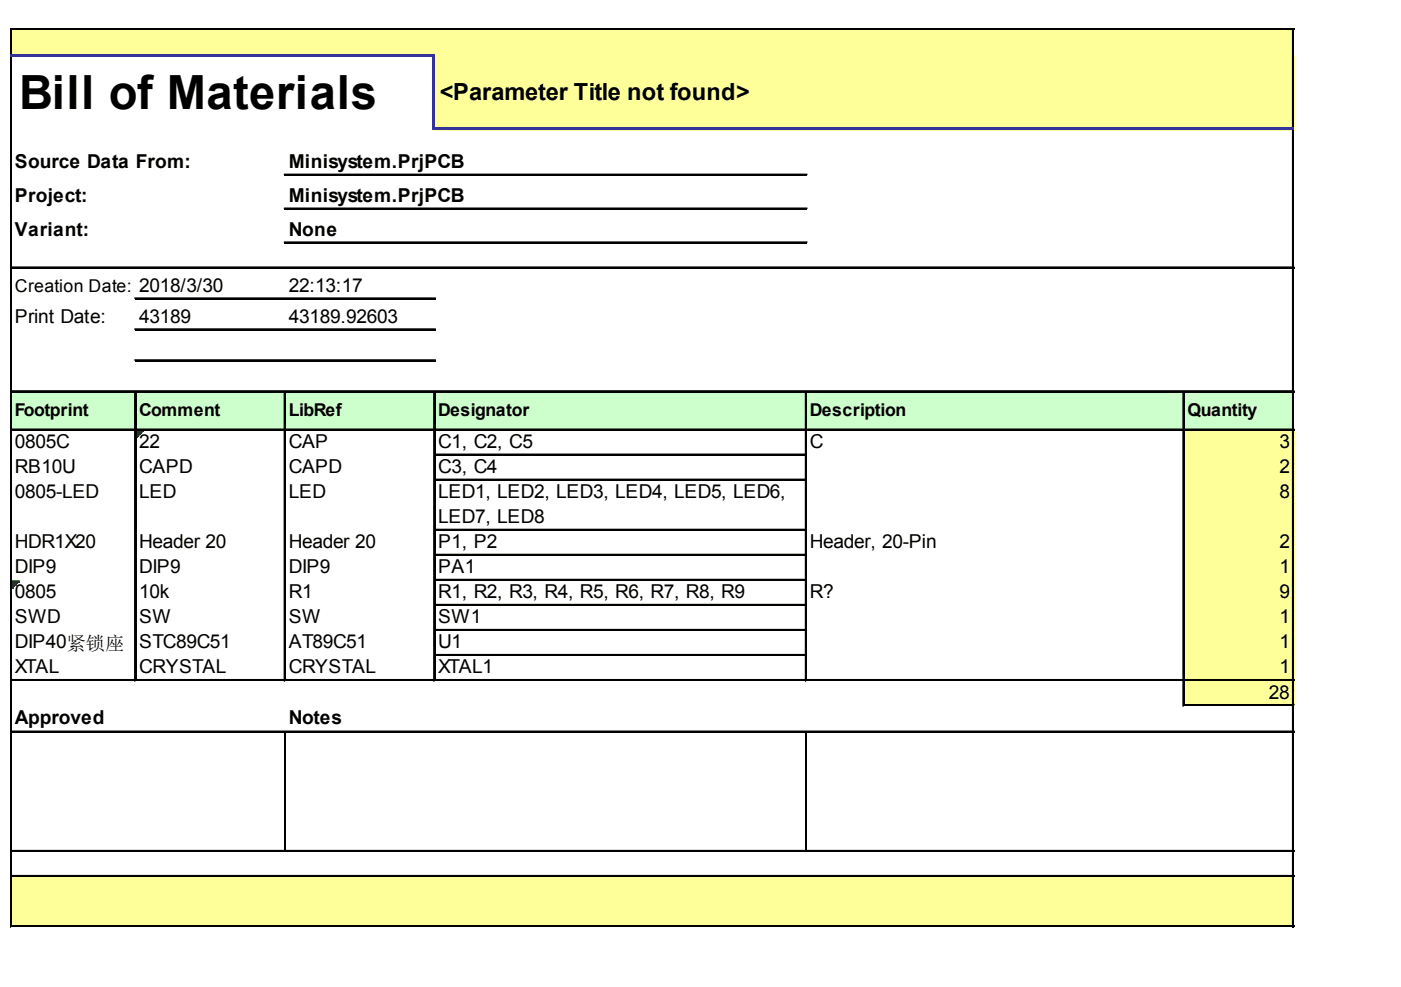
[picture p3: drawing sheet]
<svg xmlns="http://www.w3.org/2000/svg" width="287mm" height="202mm" viewBox="0 0 287 202" stroke-linecap="round" stroke-linejoin="round" font-family="sans-serif">
<defs><g id="words">
<text font-size="9.7" x="4" y="22.4">Bill of Materials</text>
<text font-size="4.8" x="90" y="20.5">&lt;Parameter Title not found&gt;</text>
<g font-size="3.9">
<text x="3" y="34.4">Source Data From:</text>
<text x="59.1" y="34.4">Minisystem.PrjPCB</text>
<text x="3" y="41.4">Project:</text>
<text x="59.1" y="41.4">Minisystem.PrjPCB</text>
<text x="3" y="48.3">Variant:</text>
<text x="59.1" y="48.3">None</text>
<text x="59.1" y="59.8">22:13:17</text>
<text x="3" y="66.1">Print Date:</text>
<text x="28.5" y="66.1">43189</text>
<text x="59.1" y="66.1">43189.92603</text>
<text x="3" y="91.8">0805C</text>
<text x="28.5" y="91.8">22</text>
<text x="59.1" y="91.8">CAP</text>
<text x="89.7" y="91.8">C1, C2, C5</text>
<text x="165.8" y="91.8">C</text>
<text x="261.9" y="91.8">3</text>
<text x="3" y="96.9">RB10U</text>
<text x="28.5" y="96.9">CAPD</text>
<text x="59.1" y="96.9">CAPD</text>
<text x="89.7" y="96.9">C3, C4</text>
<text x="261.9" y="96.9">2</text>
<text x="3" y="102">0805-LED</text>
<text x="28.5" y="102">LED</text>
<text x="59.1" y="102">LED</text>
<text x="89.7" y="102">LED1, LED2, LED3, LED4, LED5, LED6,</text>
<text x="89.7" y="107.2">LED7, LED8</text>
<text x="261.9" y="102">8</text>
<text x="3" y="112.3">HDR1X20</text>
<text x="28.5" y="112.3">Header 20</text>
<text x="59.1" y="112.3">Header 20</text>
<text x="89.7" y="112.3">P1, P2</text>
<text x="165.8" y="112.3">Header, 20-Pin</text>
<text x="261.9" y="112.3">2</text>
<text x="3" y="117.4">DIP9</text>
<text x="28.5" y="117.4">DIP9</text>
<text x="59.1" y="117.4">DIP9</text>
<text x="89.7" y="117.4">PA1</text>
<text x="261.9" y="117.4">1</text>
<text x="3" y="122.5">0805</text>
<text x="28.5" y="122.5">10k</text>
<text x="59.1" y="122.5">R1</text>
<text x="89.7" y="122.5">R1, R2, R3, R4, R5, R6, R7, R8, R9</text>
<text x="165.8" y="122.5">R?</text>
<text x="261.9" y="122.5">9</text>
<text x="3" y="127.7">SWD</text>
<text x="28.5" y="127.7">SW</text>
<text x="59.1" y="127.7">SW</text>
<text x="89.7" y="127.7">SW1</text>
<text x="261.9" y="127.7">1</text>
<text x="3" y="132.8">DIP40紧锁座</text>
<text x="3" y="137.9">XTAL</text>
<text x="28.5" y="132.8">STC89C51</text>
<text x="28.5" y="137.9">CRYSTAL</text>
<text x="59.1" y="132.8">AT89C51</text>
<text x="59.1" y="137.9">CRYSTAL</text>
<text x="89.7" y="132.8">U1</text>
<text x="89.7" y="137.9">XTAL1</text>
<text x="261.9" y="132.8">1</text>
<text x="261.9" y="137.9">1</text>
<text x="259.8" y="143.1">28</text>
<text x="3" y="148.2">Approved</text>
<text x="59.1" y="148.2">Notes</text>
</g>
<g font-size="3.6">
<text x="3" y="59.8">Creation Date: 2018/3/30</text>
<text x="3" y="85.2">Footprint</text>
<text x="28.5" y="85.2">Comment</text>
<text x="59.1" y="85.2">LibRef</text>
<text x="89.7" y="85.2">Designator</text>
<text x="165.8" y="85.2">Description</text>
<text x="243.1" y="85.2">Quantity</text>
</g>
</g></defs>
<g fill="#ff9">
<path d="M2.4 6.1h262.5v5.5h-262.5z"/>
<path d="M88.8 11.3h176.1v15.4h-176.1z"/>
</g>
<path d="M2.4 80.1h262.5v8.1h-262.5z" fill="#cfc"/>
<path d="M242.2 87.9h22.7v5.4h-22.7z" fill="#ff9"/>
<path d="M27.9 88.2h1.5" fill="none" stroke="#008000" stroke-width=".3"/>
<path d="M27.9 88.2h1.5v.3h-1.5z" fill="#008000"/>
<path d="M27.9 88.5h1.2" fill="none" stroke="#008000" stroke-width=".3"/>
<path d="M27.9 88.5h1.2v.3h-1.2z" fill="#008000"/>
<path d="M27.9 88.8h.9" fill="none" stroke="#008000" stroke-width=".3"/>
<path d="M27.9 88.8h.9v.3h-.9z" fill="#008000"/>
<path d="M27.9 89.1h.6" fill="none" stroke="#008000" stroke-width=".3"/>
<path d="M27.9 89.1h.6v.3h-.6z" fill="#008000"/>
<path d="M27.9 89.4h.3" fill="none" stroke="#008000" stroke-width=".3"/>
<path d="M27.9 89.4h.3v.3h-.3z" fill="#008000"/>
<path d="M242.2 93h22.7v31.1h-22.7z" fill="#ff9"/>
<path d="M2.4 119h1.6" fill="none" stroke="#008000" stroke-width=".3"/>
<path d="M2.4 119h1.6v.3h-1.6z" fill="#008000"/>
<path d="M2.4 119.3h1.2" fill="none" stroke="#008000" stroke-width=".3"/>
<path d="M2.4 119.3h1.2v.3h-1.2z" fill="#008000"/>
<path d="M2.4 119.6h.9" fill="none" stroke="#008000" stroke-width=".3"/>
<path d="M2.4 119.6h.9v.3h-.9z" fill="#008000"/>
<path d="M2.4 119.9h.6" fill="none" stroke="#008000" stroke-width=".3"/>
<path d="M2.4 119.9h.6v.3h-.6z" fill="#008000"/>
<path d="M2.4 120.2h.3" fill="none" stroke="#008000" stroke-width=".3"/>
<path d="M2.4 120.2h.3v.3h-.3z" fill="#008000"/>
<g fill="#ff9">
<path d="M242.2 123.8h22.7v20.8h-22.7z"/>
<path d="M2.4 179.3h262.5v10.6h-262.5z"/>
</g>
<path d="M2.1 5.8v5.2M2.3 5.8v5.2M264.6 6.1v20M264.8 6.1v20" fill="none" stroke="#000" stroke-width=".3"/>
<path d="M88.5 11.6h.6v15.1h-.6z" fill="#339"/>
<g fill="none" stroke="#000" stroke-width=".3">
<path d="M2.1 11.6v178.3M2.3 11.6v178.3M2.4 5.8h262.5M2.4 6h262.5M264.6 26.7v163.2M264.8 26.7v163.2M27.6 80.4v59.1M27.7 80.4v59.1M58.2 80.4v59.1M58.4 80.4v59.1M88.8 80.4v59.1M89 80.4v59.1"/>
<path d="M164.9 80.4v59.1M165.1 80.4v59.1M242.2 80.4v64.2M242.4 80.4v64.2M58.4 150.1v24.1M165.1 150.1v24.1"/>
</g>
<g fill="#339">
<path d="M2.1 11h87v.6h-87z"/>
<path d="M89.1 26.1h175.8v.6h-175.8z"/>
</g>
<g fill="none" stroke="#000" stroke-width=".3">
<path d="M58.2 35.7h107M58.2 35.9h107M2.4 54.7h262.5M2.4 54.9h262.5M58.2 42.6h107M58.2 42.8h107M58.2 49.6h107M58.2 49.7h107M27.6 61.1h61.5M27.6 61.2h61.5M27.6 67.4h61.5M27.6 67.5h61.5"/>
<path d="M27.6 73.7h61.5M27.6 73.9h61.5M2.4 80.1h262.5M2.4 80.2h262.5M2.4 87.9h262.5M2.4 88.1h262.5M89.1 93h75.8M89.1 93.2h75.8M89.1 98.2h75.8M89.1 98.3h75.8M89.1 108.4h75.8M89.1 108.6h75.8"/>
<path d="M89.1 113.6h75.8M89.1 113.7h75.8M89.1 118.7h75.8M89.1 118.8h75.8M2.4 139.2h262.5M2.4 139.4h262.5M89.1 123.8h75.8M89.1 124h75.8M89.1 128.9h75.8M89.1 129.1h75.8M89.1 134.1h75.8M89.1 134.2h75.8"/>
<path d="M2.4 149.8h262.5M2.4 149.9h262.5M242.5 144.3h22.4M242.5 144.5h22.4M2.4 174.2h262.5M2.4 174.4h262.5M2.4 179.3h262.5M2.4 179.5h262.5M2.4 189.6h262.5M2.4 189.7h262.5"/>
</g>
<use href="#words"/>
</svg>
